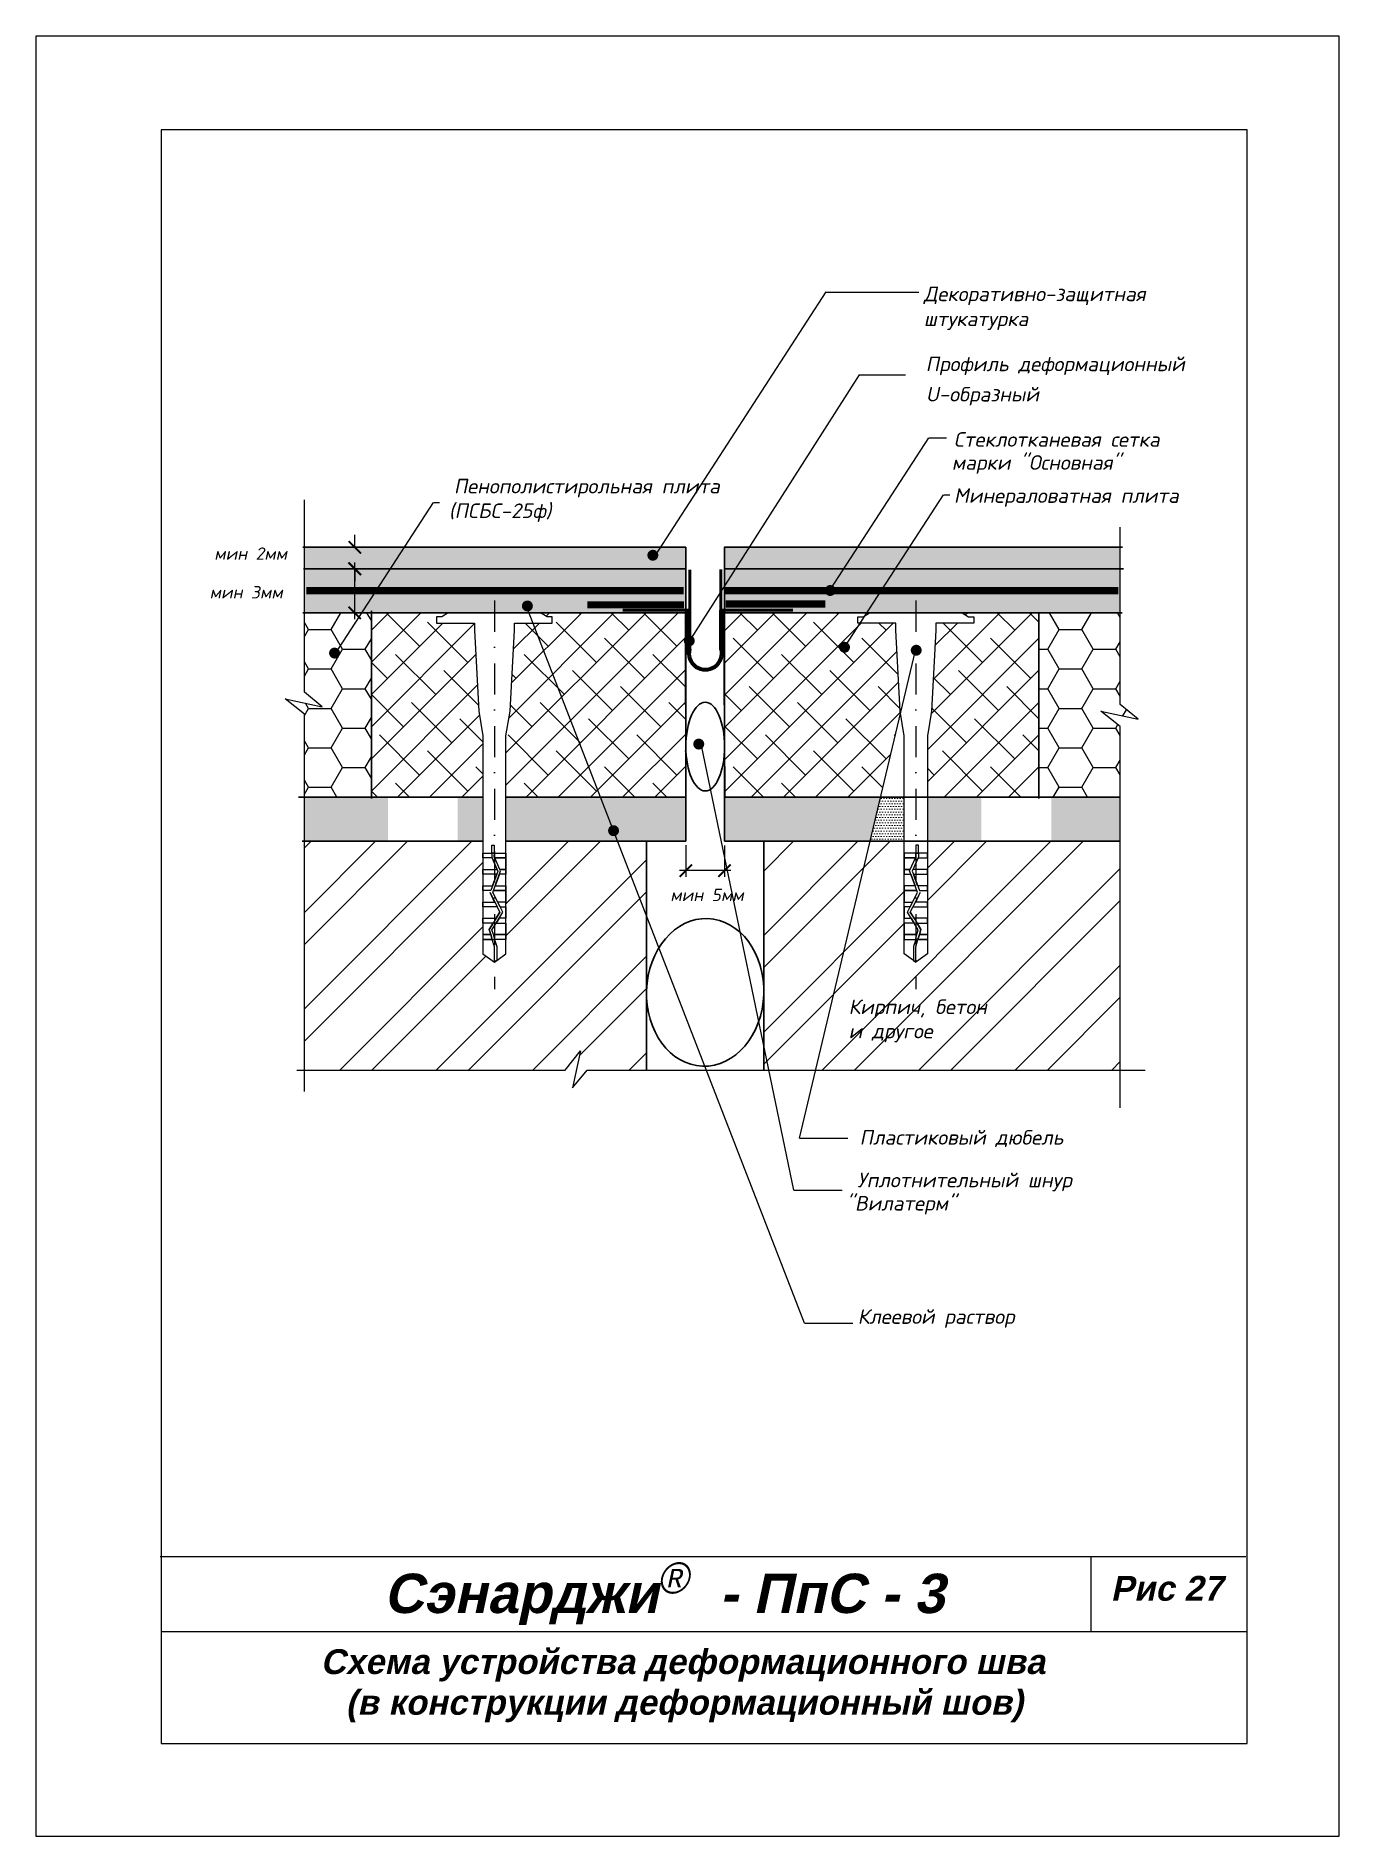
# Model space of a CAD drawing. Header units: inches. Extents: x 47 to 4151, y -1120 to 1902.
# Drawn here: x 1306.9 to 1516.9, y 948.9 to 1238.9 of the extents above; entities that cross this region are included whole.
import ezdxf

# ---------------------------------------------------------------- set-up
doc = ezdxf.new("R2010")
doc.units = ezdxf.units.IN
doc.header["$LTSCALE"] = 10
doc.header["$MEASUREMENT"] = 0
doc.linetypes.add('DASHDOT', pattern=[1, 0.5, -0.25, 0, -0.25])
doc.linetypes.add('HIDDEN', pattern=[0.375, 0.25, -0.125])
doc.layers.add('dim', color=160, linetype='Continuous', lineweight=15)
doc.layers.add('Layer1', color=108, linetype='Continuous', lineweight=30)
for name, color, linetype in [('DUBEL', 142, 'Continuous'), ('hatch', 240, 'Continuous'), ('ndp', 242, 'Continuous'), ('ramka', 248, 'Continuous')]:
    doc.layers.add(name, color=color, linetype=linetype)
doc.layers.add('list', color=5, linetype='Continuous', plot=False)
doc.styles.add('ndp', font='ARIALBD.TTF', dxfattribs={"oblique": 12})
doc.styles.add('style2', font='romans.shx', dxfattribs={"oblique": 12})
doc.dimstyles.new('1', dxfattribs={"dimtxt": 2, "dimasz": 2, "dimexe": 1, "dimexo": 0.7, "dimgap": 2, "dimtad": 0, "dimtih": 1, "dimtoh": 1, "dimdec": 4, "dimzin": 0, "dimdsep": 46, "dimtxsty": 'style2', "dimblk": 'ARCHTICK', "dimcen": 1.5, "dimdle": 1, "dimadec": 0, "dimazin": 0, "dimtfac": 1, "dimtdec": 4, "dimtofl": 0, "dimtmove": 0, "dimatfit": 2, "dimldrblk": 'DOTSMALL', "dimfxl": 1, "dimtolj": 1, "dimtzin": 0, "dimarcsym": 0})
pattern_1 = [(0, (839.3716, 1349.6282), (5.498905, 3.174794), [3.665937, -7.331874]), (120, (839.3716, 1349.6282), (-5.498905, 3.174794), [3.665937, -7.331874]), (60, (839.3716, 1349.6282), (1e-08, 6.349589), [-7.331874, 3.665937])]
pattern_2 = [(45, (1075.834, 2192.116), (-7.77663, 7.77663), []), (45, (1081.018, 2192.116), (-7.77663, 7.77663), [])]

msp = doc.modelspace()

# ---------------------------------------------------------------- texts
at = {"layer": 'ndp', "oblique": 12}
for s, height, style, p in [('Декоративно-защитная', 2.34619952, 'style2', (1449.945409, 1196.178396)), ('штукатурка', 2.3461995, 'style2', (1449.945409, 1192.164477)), ('Профиль деформационный', 2.34619952, 'style2', (1450.248939, 1184.891193)), ('U-образный', 2.3461995, 'style2', (1450.281418, 1180.014001)), ('Стеклотканевая сетка', 2.34619952, 'style2', (1454.796184, 1172.731339)), ('марки "Основная"', 2.34619952, 'style2', (1454.458074, 1169.016931)), ('Пенополистирольная плита', 2.34619952, 'style2', (1374.214471, 1165.209771)), ('Минераловатная плита', 2.34619952, 'style2', (1454.796184, 1163.68339)), ('(ПСБС-25ф)', 2.3461995, 'style2', (1373.412238, 1161.243911)), ('Кирпич, бетон', 2.34619952, 'style2', (1437.824168, 1081.328334)), ('и другое', 2.3461995, 'style2', (1437.824168, 1077.412195)), ('Пластиковый дюбель', 2.34619952, 'style2', (1439.59445, 1060.285307)), ('Уплотнительный шнур', 2.34619952, 'style2', (1439.247251, 1053.414235)), (' "Вилатерм"', 2.34619952, 'style2', (1435.893082, 1049.666327)), ('Клеевой раствор', 2.34619952, 'style2', (1439.286117, 1031.411703)), ('Сэнарджи    - ПпС - 3', 6.33260053, 'ndp', (1362.927837, 984.824696)), ('Рис 27', 4, 'ndp', (1480.069698, 986.80241)), ('Схема устройства деформационного шва', 4, 'ndp', (1352.734877, 974.993501)), ('(в конструкции деформационный шов)', 4, 'ndp', (1356.770992, 968.432551))]:
    msp.add_text(s, height=height, dxfattribs=dict(at, style=style)).set_placement(p)
at = {"layer": 'ndp', "insert": (1406.99064, 992.963781), "char_height": 5, "attachment_point": 1, "style": 'style2'}
msp.add_mtext('{\\fCentury Gothic|b0|i0|c204|p32;®}', dxfattribs=at)

# ---------------------------------------------------------------- blocks, each defined once
blk = doc.blocks.new('_ArchTick')
at = {"layer": 'DUBEL', "color": 0, "const_width": 0.15}
blk.add_lwpolyline([(-0.5, -0.5), (0.5, 0.5)], dxfattribs=at)
blk = doc.blocks.new('*D271')
at = {"layer": 'Defpoints', "color": 0}
for p in [(1358.26, 1156.53), (1359.26, 1156.53), (1359.26, 1153.07)]:
    blk.add_point(p, dxfattribs=at)
at = {"layer": 'dim', "color": 0, "lineweight": -2}
for p, q in [((1358.26, 1156.53), (1358.26, 1158.53)), ((1358.56, 1156.53), (1357.26, 1156.53)), ((1358.56, 1153.07), (1357.26, 1153.07)), ((1358.26, 1153.07), (1358.26, 1151.07))]:
    blk.add_line(p, q, dxfattribs=at)
at = {"layer": 'dim', "color": 0, "lineweight": -2, "xscale": 2, "yscale": 2, "zscale": 2}
for p, rotation in [((1358.26, 1156.53), 270), ((1358.26, 1153.07), 90)]:
    blk.add_blockref('_ArchTick', p, dxfattribs=dict(at, rotation=rotation))
at = {"layer": 'dim', "color": 0, "insert": (1341.46, 1155.51), "char_height": 2, "attachment_point": 5, "style": 'style2'}
blk.add_mtext('\\A1;{\\fRomanS|b0|i0|c204|p2;мин 2мм}', dxfattribs=at)
blk = doc.blocks.new('_DotSmall')
at = {"layer": 'DUBEL', "color": 0, "const_width": 0.5}
blk.add_lwpolyline([(-0.0625, 0, 1), (0.0625, 0, 1)], format="xyb", close=True, dxfattribs=at)
blk = doc.blocks.new('*D270')
at = {"layer": 'Defpoints', "color": 0}
for p in [(1357.16, 1153.07), (1357.16, 1145.97), (1358.22, 1145.97)]:
    blk.add_point(p, dxfattribs=at)
at = {"layer": 'dim', "color": 0, "lineweight": -2}
for p, q in [((1357.86, 1153.07), (1359.22, 1153.07)), ((1358.22, 1154.07), (1358.22, 1144.97)), ((1357.86, 1145.97), (1359.22, 1145.97))]:
    blk.add_line(p, q, dxfattribs=at)
at = {"layer": 'dim', "color": 0, "lineweight": -2, "xscale": 2, "yscale": 2, "zscale": 2}
for p, rotation in [((1358.22, 1153.07), 90), ((1358.22, 1145.97), 270)]:
    blk.add_blockref('_ArchTick', p, dxfattribs=dict(at, rotation=rotation))
at = {"layer": 'dim', "color": 0, "insert": (1340.74, 1149.28), "char_height": 2, "attachment_point": 5, "style": 'style2'}
blk.add_mtext('\\A1;{\\fRomanS|b0|i0|c204|p2;мин 3мм}', dxfattribs=at)
blk = doc.blocks.new('*D269')
at = {"layer": 'Defpoints', "color": 0}
for p in [(1411.59, 1109.23), (1417.83, 1109.16), (1411.59, 1104.43)]:
    blk.add_point(p, dxfattribs=at)
at = {"layer": 'dim', "color": 0, "lineweight": -2}
for p, q in [((1411.59, 1108.53), (1411.59, 1103.43)), ((1417.83, 1108.46), (1417.83, 1103.43)), ((1418.83, 1104.43), (1410.59, 1104.43))]:
    blk.add_line(p, q, dxfattribs=at)
at = {"layer": 'dim', "color": 0, "lineweight": -2, "xscale": 2, "yscale": 2, "zscale": 2, "rotation": 180}
blk.add_blockref('_ArchTick', (1411.59, 1104.43), dxfattribs=at)
at = {"layer": 'dim', "color": 0, "lineweight": -2, "xscale": 2, "yscale": 2, "zscale": 2}
blk.add_blockref('_ArchTick', (1417.83, 1104.43), dxfattribs=at)
at = {"layer": 'dim', "color": 0, "insert": (1415.01, 1100.52), "char_height": 2, "attachment_point": 5, "style": 'style2'}
blk.add_mtext('\\A1;{\\fRomanS|b0|i0|c204|p2;мин 5мм}', dxfattribs=at)

# ---------------------------------------------------------------- dimensions: what is measured, and where the dimension line sits
at = {"layer": 'dim'}
for base, p1, p2, angle, text, picture, middle in [((1358.262521, 1156.528571), (1359.262521, 1153.073116), (1359.262521, 1156.528571), 90, '{\\fRomanS|b0|i0|c204|p2;мин 2мм}', '*D271', (1341.456216, 1155.507499)), ((1358.216423, 1145.974515), (1357.160074, 1153.073116), (1357.160074, 1145.974515), 90, '{\\fRomanS|b0|i0|c204|p2;мин 3мм}', '*D270', (1340.736087, 1149.278586)), ((1411.585923, 1104.434879), (1417.828194, 1109.163497), (1411.585923, 1109.225997), 180, '{\\fRomanS|b0|i0|c204|p2;мин 5мм}', '*D269', (1415.013936, 1100.524951))]:
    dim = msp.add_linear_dim(base=base, p1=p1, p2=p2, angle=angle, text=text, dimstyle='1', override={"dimtmove": 2}, dxfattribs=at)
    dim.commit()
    dim.dimension.update_dxf_attribs({"geometry": picture, "text_midpoint": middle, "dimtype": 160})

# ---------------------------------------------------------------- hatches: boundary and pattern name
at = {"layer": 'dim'}
h = msp.add_hatch(dxfattribs=at)
h.set_pattern_fill('DOTS', color=1, scale=7, style=0)
h.paths.add_polyline_path([(1411.585923, 1153.073116), (1363.95561, 1153.073116), (1359.351074, 1145.974515), (1377.332693, 1145.974515), (1388.194534, 1145.974515), (1411.585923, 1145.974515)])
h.paths.add_polyline_path([(1437.017624, 1153.073116), (1419.70369, 1153.073116), (1417.828194, 1150.169133), (1417.828194, 1149.523815), (1434.427963, 1149.523815, -0.5434053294), (1435.009946, 1149.977972)])
h.paths.add_polyline_path([(1363.578342, 1116.262098), (1350.117017, 1116.262098), (1350.117017, 1109.163497), (1363.578342, 1109.163497)])
h.paths.add_polyline_path([(1378.887071, 1116.262098), (1374.831744, 1116.262098), (1374.831744, 1109.163497), (1378.887071, 1109.163497)])
h.paths.add_polyline_path([(1411.585923, 1116.262098), (1382.612767, 1116.262098), (1382.612767, 1109.163497), (1400.592407, 1109.163497), (1400.094102, 1110.44851, -0.0832334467), (1399.950649, 1110.424463, -1), (1399.950649, 1111.304288, -0.8463240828), (1400.094102, 1110.44851), (1400.592407, 1109.163497), (1411.585923, 1109.163497)])
h.paths.add_polyline_path([(1442.97529, 1116.262098), (1417.828194, 1116.262098), (1417.828194, 1109.163497), (1441.287362, 1109.163497)])
h.paths.add_polyline_path([(1459.232208, 1116.262098), (1450.527045, 1116.262098), (1450.527045, 1109.163497), (1459.232208, 1109.163497)])
h = msp.add_hatch(dxfattribs=at)
h.set_pattern_fill('DOTS', color=1, scale=7, style=0)
h.paths.add_polyline_path([(1363.95561, 1153.073116), (1350.117017, 1153.073116), (1350.117017, 1145.974515), (1359.351074, 1145.974515)])
h.paths.add_polyline_path([(1445.361224, 1153.073116), (1437.017624, 1153.073116), (1435.009946, 1149.977972, -0.3440063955), (1435.304431, 1149.523815), (1443.058956, 1149.523815)])
h.paths.add_polyline_path([(1443.058956, 1149.523815), (1435.304431, 1149.523815, -0.3888441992), (1434.866197, 1149.122296, -1), (1434.866197, 1150.002121, -0.0834129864), (1435.009946, 1149.977972), (1437.017624, 1153.073116), (1419.70369, 1153.073116), (1417.828194, 1150.169133), (1417.828194, 1145.974515), (1440.756688, 1145.974515)])
h.paths.add_polyline_path([(1419.70369, 1153.073116), (1417.828194, 1153.073116), (1417.828194, 1150.169133)])
h = msp.add_hatch(dxfattribs=at)
h.set_pattern_fill('DOTS', color=1, scale=7, style=0)
h.paths.add_polyline_path([(1481.611423, 1153.073116), (1445.361224, 1153.073116), (1440.756688, 1145.974515), (1481.611423, 1145.974515)])
h.paths.add_polyline_path([(1481.611423, 1116.262098), (1470.485609, 1116.262098), (1470.485609, 1109.163497), (1481.611423, 1109.163497)])
h = msp.add_hatch(dxfattribs=at)
h.set_pattern_fill('ANSI38', color=1, scale=29.3275, style=0)
h.paths.add_polyline_path([(1377.530169, 1143.187848), (1377.530169, 1144.323942), (1371.421504, 1144.323942), (1371.421504, 1145.344805), (1372.263134, 1145.344805), (1373.305304, 1145.974515), (1360.922641, 1145.974515), (1360.922641, 1116.262098), (1378.887071, 1116.262098), (1378.887071, 1126.168693), (1378.211514, 1130.131342)])
h.paths.add_polyline_path([(1411.551164, 1145.974515), (1388.194534, 1145.974515), (1389.236704, 1145.344805), (1390.078334, 1145.344805), (1390.078334, 1144.323942), (1383.969669, 1144.323942), (1383.969669, 1143.187848), (1383.288324, 1130.131342), (1382.612767, 1126.168693), (1382.612767, 1116.262098), (1411.585923, 1116.262098), (1411.585923, 1126.938262)])
h.paths.add_polyline_path([(1446.187331, 1129.770371), (1446.125793, 1130.131342), (1445.444447, 1143.187848), (1445.444447, 1144.323942), (1439.686037, 1144.323942), (1437.396761, 1140.794671, -0.7608202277), (1437.170575, 1139.977449, -1), (1437.170575, 1140.857274, -0.1358342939), (1437.396761, 1140.794671), (1439.686037, 1144.323942), (1439.335782, 1144.323942), (1439.335782, 1145.344805), (1440.177412, 1145.344805), (1440.458324, 1145.51454), (1440.756688, 1145.974515), (1417.828194, 1145.974515), (1417.828194, 1129.328657), (1417.895508, 1116.262098), (1442.97529, 1116.262098)])
h.paths.add_polyline_path([(1468.507493, 1145.974515), (1456.108812, 1145.974515), (1457.150982, 1145.344805), (1457.992612, 1145.344805), (1457.992612, 1144.323942), (1451.883947, 1144.323942), (1451.883947, 1143.187848), (1451.202602, 1130.131342), (1450.527045, 1126.168693), (1450.527045, 1116.262098), (1468.507493, 1116.262098)])
h = msp.add_hatch(dxfattribs=at)
h.set_pattern_fill('DOTS', color=1, scale=7, style=0)
h.set_pattern_definition([(0, (-210, 0), (0.21875, 0.4375), [0, -0.4375])])
h.paths.add_polyline_path([(1446.801349, 1116.262098), (1442.97529, 1116.262098), (1441.287362, 1109.163497), (1446.801349, 1109.163497)])
at = {"layer": 'hatch'}
h = msp.add_hatch(dxfattribs=at)
h.set_pattern_fill('AR-CONC', color=1, scale=0.293275, angle=90, style=0)
h.set_pattern_definition([(140, (839.3716, 1349.6282), (0.1840363, 2.1035444), [0.219956, -2.419518]), (85, (839.3716, 1349.6282), (-2.205991, -0.406923), [0.175965, -1.9356146]), (190.4514, (839.387, 1349.8035), (-2.0219534, 1.696623), [0.186934, -2.056274]), (136.1842, (838.785, 1349.6282), (0.485426, 3.129951), [0.329934, -3.629277]), (186.6356, (838.8255, 1349.889), (-2.856844, 2.741131), [0.280401, -3.08441]), (81.1842, (838.785, 1349.6282), (-2.856846, 2.74113), [0.263947, -2.903422]), (111, (838.9317, 1349.9215), (1.1807803, 1.750579), [0.219956, -2.419518]), (56, (838.9317, 1349.9215), (-2.1266834, 0.713583), [0.175965, -1.9356146]), (161.4514, (839.0301, 1350.0674), (-0.945901, 2.4641624), [0.186934, -2.056274]), (127.5, (839.3716, 1349.62824), (-0.97629425, 0.0356618), [0, -1.9121526, 0, -1.964942, 0, -1.9429465]), (97.5, (839.3716, 1349.6282), (-1.1567107, 0.771517), [0, -1.1203103, 0, -1.8681614, 0, -0.7405192]), (57.5, (839.3716, 1348.9742), (0.0661478, 1.5655674), [0, -0.7331874, 0, -2.2875445, 0, -3.0353956]), (47.5, (839.3716, 1348.681), (-0.2935828, 1.710339), [0, -0.9531436, 0, -1.5191642, 0, -2.1555708])])
h.paths.add_polyline_path([(1481.611423, 1156.528571), (1430.539315, 1156.528571), (1428.300527, 1153.073116), (1481.611423, 1153.073116)])
h.paths.add_polyline_path([(1430.539315, 1156.528571), (1417.828194, 1156.528571), (1417.828194, 1153.073116), (1428.300527, 1153.073116)])
h.paths.add_polyline_path([(1411.585923, 1156.528571), (1398.348878, 1156.528571), (1400.788277, 1153.073116), (1411.585923, 1153.073116)])
h.paths.add_polyline_path([(1398.348878, 1156.528571), (1350.117017, 1156.528571), (1350.117017, 1153.073116), (1400.788277, 1153.073116)])
h = msp.add_hatch(dxfattribs=at)
h.set_pattern_fill('HONEY', color=1, scale=29.327494, style=0)
h.set_pattern_definition(pattern_1)
h.paths.add_polyline_path([(1360.922641, 1145.974515), (1350.117017, 1145.974515), (1350.117017, 1133.168438), (1353.003355, 1130.796456), (1347.002343, 1132.108618), (1350.117017, 1129.653885), (1350.117017, 1116.262098), (1360.922641, 1116.262098)])
h.paths.add_polyline_path([(1340.077182, 1145.116029), (1354.716423, 1145.116029), (1354.716423, 1142.097632), (1340.077182, 1142.097632)], flags=9)
h = msp.add_hatch(dxfattribs=at)
h.set_pattern_fill('HONEY', color=1, scale=29.327494, style=0)
h.set_pattern_definition(pattern_1)
h.paths.add_polyline_path([(1481.611423, 1131.182767), (1481.611423, 1145.974515), (1468.507493, 1145.974515), (1468.507493, 1116.262098), (1481.611423, 1116.262098), (1481.611423, 1127.668215), (1478.49675, 1130.122947), (1484.497762, 1128.810786)])
h = msp.add_hatch(dxfattribs=at)
h.set_pattern_fill('ANSI32', color=1, scale=29.327494, style=0)
h.set_pattern_definition(pattern_2)
edge = h.paths.add_edge_path()
edge.add_line((1380.749919, 1089.672261), (1378.887071, 1091.014967))
edge.add_line((1378.887071, 1091.014967), (1378.887071, 1093.341718))
edge.add_line((1378.887071, 1093.341718), (1378.887071, 1094.120941))
edge.add_line((1378.887071, 1094.120941), (1378.887071, 1096.748167))
edge.add_line((1378.887071, 1096.748167), (1378.887071, 1099.375392))
edge.add_line((1378.887071, 1099.375392), (1378.887071, 1102.002618))
edge.add_line((1378.887071, 1102.002618), (1378.887071, 1104.629843))
edge.add_line((1378.887071, 1104.629843), (1378.887071, 1107.257069))
edge.add_line((1378.887071, 1107.257069), (1378.887071, 1109.163497))
edge.add_line((1378.887071, 1109.163497), (1350.117017, 1109.163497))
edge.add_line((1350.117017, 1109.163497), (1350.117017, 1072.297904))
edge.add_line((1350.117017, 1072.297904), (1392.170339, 1072.297904))
edge.add_line((1392.170339, 1072.297904), (1394.625072, 1075.412577))
edge.add_line((1394.625072, 1075.412577), (1393.31291, 1069.411565))
edge.add_line((1393.31291, 1069.411565), (1395.684892, 1072.297904))
edge.add_line((1395.684892, 1072.297904), (1405.258594, 1072.297904))
edge.add_line((1405.258594, 1072.297904), (1405.258594, 1084.110383))
edge.add_ellipse((1414.707058, 1084.818261), major_axis=(-0.41083, -11.899506), ratio=0.7940215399, start_angle=270, end_angle=274.97943494, ccw=False)
edge.add_line((1405.258594, 1085.144469), (1405.258594, 1109.163497))
edge.add_line((1405.258594, 1109.163497), (1382.612767, 1109.163497))
edge.add_line((1382.612767, 1109.163497), (1382.612767, 1107.257069))
edge.add_line((1382.612767, 1107.257069), (1382.612767, 1106.477846))
edge.add_line((1382.612767, 1106.477846), (1382.612767, 1103.85062))
edge.add_line((1382.612767, 1103.85062), (1382.612767, 1101.223395))
edge.add_line((1382.612767, 1101.223395), (1382.612767, 1099.375392))
edge.add_line((1382.612767, 1099.375392), (1382.612767, 1096.748167))
edge.add_line((1382.612767, 1096.748167), (1382.612767, 1093.341718))
edge.add_line((1382.612767, 1093.341718), (1382.612767, 1091.014967))
edge.add_line((1382.612767, 1091.014967), (1380.749919, 1089.672261))
h.paths.add_polyline_path([(1389.32377, 1100.654907), (1405.889424, 1100.654907), (1405.889424, 1097.63651), (1389.32377, 1097.63651)], flags=9)
h = msp.add_hatch(dxfattribs=at)
h.set_pattern_fill('ANSI32', color=1, scale=29.327494, style=0)
h.set_pattern_definition(pattern_2)
h.paths.add_polyline_path([(1481.611423, 1109.163497), (1450.527045, 1109.163497), (1450.527045, 1107.257069), (1450.527045, 1106.477846), (1450.527045, 1104.629843), (1450.527045, 1103.85062), (1450.527045, 1102.002618), (1450.527045, 1101.223395), (1450.527045, 1099.375392), (1450.527045, 1098.596169), (1450.527045, 1096.748167), (1450.527045, 1095.968944), (1450.527045, 1094.120941), (1450.527045, 1093.341718), (1450.527045, 1091.014967), (1448.664197, 1089.672261), (1448.268766, 1089.95728), (1447.268203, 1090.678468), (1424.155522, 1084.095898), (1424.155522, 1072.297904), (1481.611423, 1072.297904)])
edge = h.paths.add_edge_path()
edge.add_line((1446.801349, 1095.968944), (1446.801349, 1096.748167))
edge.add_line((1446.801349, 1096.748167), (1446.801349, 1098.596169))
edge.add_line((1446.801349, 1098.596169), (1446.801349, 1099.375392))
edge.add_line((1446.801349, 1099.375392), (1446.801349, 1102.002618))
edge.add_line((1446.801349, 1102.002618), (1446.801349, 1103.85062))
edge.add_line((1446.801349, 1103.85062), (1446.801349, 1106.477846))
edge.add_line((1446.801349, 1106.477846), (1446.801349, 1107.257069))
edge.add_line((1446.801349, 1107.257069), (1446.801349, 1109.163497))
edge.add_line((1446.801349, 1109.163497), (1424.155522, 1109.163497))
edge.add_line((1424.155522, 1109.163497), (1424.155522, 1085.52614))
edge.add_ellipse((1414.707058, 1084.818261), major_axis=(-0.41083, -11.899506), ratio=0.7940215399, start_angle=90, end_angle=94.97943494, ccw=False)
edge.add_line((1424.155522, 1084.492054), (1424.155522, 1084.095898))
edge.add_line((1424.155522, 1084.095898), (1447.268203, 1090.678468))
edge.add_line((1447.268203, 1090.678468), (1446.801349, 1091.014967))
edge.add_line((1446.801349, 1091.014967), (1446.801349, 1093.341718))
edge.add_line((1446.801349, 1093.341718), (1446.801349, 1095.968944))
h.paths.add_polyline_path([(1437.15653, 1079.930435), (1465.981267, 1079.597968), (1466.978667, 1084.290367), (1438.15393, 1084.622834)], flags=24)
h.paths.add_polyline_path([(1437.393605, 1076.168254), (1454.431482, 1075.918904), (1455.179532, 1079.438203), (1438.141655, 1079.687553)], flags=24)
h.paths.add_polyline_path([(1423.327458, 1100.993504), (1439.893112, 1100.993504), (1439.893112, 1097.975107), (1423.327458, 1097.975107)], flags=9)

# ---------------------------------------------------------------- linework, layer by layer
at = {"layer": 'DUBEL', "linetype": 'DASHDOT'}
for p, q in [((1380.749919, 1147.927312), (1380.749919, 1085.359713)), ((1448.664197, 1147.927312), (1448.664197, 1085.359713))]:
    msp.add_line(p, q, dxfattribs=at)
at = {"layer": 'DUBEL', "linetype": 'HIDDEN', "const_width": 1.1731}
for points in [[(1407.653786, 1149.523815), (1411.224931, 1149.523815), (1411.224931, 1149.523815), (1350.45218, 1149.523815)], [(1417.958789, 1149.523815), (1417.958789, 1149.523815), (1417.958789, 1149.523815), (1481.281757, 1149.523815)], [(1395.718418, 1147.258679), (1395.718418, 1147.258679), (1395.718418, 1147.258679), (1411.300564, 1147.258679)], [(1418.034956, 1147.374994), (1418.034956, 1147.374994), (1418.034956, 1147.374994), (1434.097281, 1147.374994)]]:
    msp.add_lwpolyline(points, dxfattribs=at)
at = {"layer": 'DUBEL'}
for points in [[(1383.969669, 1143.187848), (1383.969669, 1144.323942), (1390.078334, 1144.323942), (1390.078334, 1145.344805), (1389.236704, 1145.344805), (1388.194534, 1145.974515), (1373.305304, 1145.974515), (1372.263134, 1145.344805), (1371.421504, 1145.344805), (1371.421504, 1144.323942), (1377.530169, 1144.323942), (1377.530169, 1143.187848), (1378.211514, 1130.131342), (1378.887071, 1126.168693), (1378.887071, 1107.257069), (1380.335039, 1107.257069), (1380.335039, 1108.547471), (1380.730469, 1108.547471), (1380.730469, 1107.257069), (1380.335039, 1107.257069), (1382.612767, 1107.257069), (1382.612767, 1106.477846), (1380.809619, 1106.477846), (1380.730469, 1106.654442), (1380.749919, 1107.257069), (1380.335039, 1107.257069), (1380.335039, 1106.569879), (1380.376287, 1106.477846), (1378.887071, 1106.477846), (1378.887071, 1107.257069), (1378.887071, 1104.629843), (1381.204553, 1104.629843), (1380.376287, 1106.477846), (1381.322673, 1104.366298), (1381.133609, 1103.85062), (1378.887071, 1103.85062), (1378.887071, 1104.629843), (1378.887071, 1102.002618), (1380.456073, 1102.002618), (1381.133609, 1103.85062), (1380.170385, 1101.223395), (1378.887071, 1101.223395), (1378.887071, 1102.002618), (1378.887071, 1099.375392), (1380.749919, 1099.375392), (1380.051343, 1100.898702), (1381.217501, 1098.596169), (1378.887071, 1098.596169), (1378.887071, 1099.375392), (1378.887071, 1096.748167), (1380.749919, 1096.748167), (1381.021843, 1096.748167), (1381.644533, 1097.753011), (1381.217501, 1098.596169), (1381.644533, 1097.753011), (1380.538968, 1095.968944), (1378.887071, 1095.968944), (1378.887071, 1096.748167), (1378.887071, 1094.120941), (1380.174147, 1094.120941), (1379.922165, 1094.9736), (1380.538968, 1095.968944), (1379.922165, 1094.9736), (1380.174147, 1094.120941), (1378.887071, 1094.120941), (1378.887071, 1093.341718), (1380.404428, 1093.341718), (1380.174147, 1094.120941), (1380.404428, 1093.341718), (1378.887071, 1093.341718), (1378.887071, 1091.014967), (1380.749919, 1089.672261), (1380.749919, 1092.172643), (1380.404428, 1093.341718), (1380.749919, 1093.341718), (1381.14535, 1092.22985), (1381.14535, 1089.95728), (1380.749919, 1089.672261), (1382.612767, 1091.014967), (1382.612767, 1093.341718), (1380.816764, 1093.341718), (1380.586484, 1094.120941), (1382.612767, 1094.120941), (1380.749919, 1094.120941), (1380.586484, 1094.120941), (1380.351572, 1094.915838), (1381.004168, 1095.968944), (1382.612767, 1095.968944), (1382.612767, 1093.341718), (1382.612767, 1096.748167), (1381.487044, 1096.748167), (1381.004168, 1095.968944), (1382.097657, 1097.733523), (1381.660755, 1098.596169), (1382.612767, 1098.596169), (1382.612767, 1096.748167), (1382.612767, 1099.375392), (1381.266104, 1099.375392), (1381.660755, 1098.596169), (1380.481786, 1100.923997), (1380.877243, 1102.002618), (1382.612767, 1102.002618), (1382.612767, 1099.375392), (1382.612767, 1101.223395), (1380.749919, 1101.223395), (1380.591555, 1101.223395), (1382.612767, 1101.223395), (1382.612767, 1103.85062), (1381.554779, 1103.85062), (1380.877243, 1102.002618), (1381.749315, 1104.381224), (1381.637885, 1104.629843), (1382.612767, 1104.629843), (1381.637885, 1104.629843), (1380.809619, 1106.477846), (1382.612767, 1106.477846), (1382.612767, 1103.85062), (1382.612767, 1107.257069), (1382.612767, 1126.168693), (1383.288324, 1130.131342), (1383.969669, 1143.187848)], [(1445.444447, 1143.187848), (1445.444447, 1144.323942), (1439.335782, 1144.323942), (1439.335782, 1145.344805), (1440.177412, 1145.344805), (1441.219582, 1145.974515), (1456.108812, 1145.974515), (1457.150982, 1145.344805), (1457.992612, 1145.344805), (1457.992612, 1144.323942), (1451.883947, 1144.323942), (1451.883947, 1143.187848), (1451.202602, 1130.131342), (1450.527045, 1126.168693), (1450.527045, 1107.257069), (1449.079077, 1107.257069), (1449.079077, 1108.547471), (1448.683647, 1108.547471), (1448.683647, 1107.257069), (1449.079077, 1107.257069), (1446.801349, 1107.257069), (1446.801349, 1106.477846), (1448.604497, 1106.477846), (1448.683647, 1106.654442), (1448.664197, 1107.257069), (1449.079077, 1107.257069), (1449.079077, 1106.569879), (1449.037829, 1106.477846), (1450.527045, 1106.477846), (1450.527045, 1107.257069), (1450.527045, 1104.629843), (1448.209563, 1104.629843), (1449.037829, 1106.477846), (1448.091443, 1104.366298), (1448.280507, 1103.85062), (1450.527045, 1103.85062), (1450.527045, 1104.629843), (1450.527045, 1102.002618), (1448.958043, 1102.002618), (1448.280507, 1103.85062), (1449.243731, 1101.223395), (1450.527045, 1101.223395), (1450.527045, 1102.002618), (1450.527045, 1099.375392), (1448.664197, 1099.375392), (1449.362773, 1100.898702), (1448.196615, 1098.596169), (1450.527045, 1098.596169), (1450.527045, 1099.375392), (1450.527045, 1096.748167), (1448.664197, 1096.748167), (1448.392273, 1096.748167), (1447.769583, 1097.753011), (1448.196615, 1098.596169), (1447.769583, 1097.753011), (1448.875148, 1095.968944), (1450.527045, 1095.968944), (1450.527045, 1096.748167), (1450.527045, 1094.120941), (1449.239969, 1094.120941), (1449.491951, 1094.9736), (1448.875148, 1095.968944), (1449.491951, 1094.9736), (1449.239969, 1094.120941), (1450.527045, 1094.120941), (1450.527045, 1093.341718), (1449.009688, 1093.341718), (1449.239969, 1094.120941), (1449.009688, 1093.341718), (1450.527045, 1093.341718), (1450.527045, 1091.014967), (1448.664197, 1089.672261), (1448.664197, 1092.172643), (1449.009688, 1093.341718), (1448.664197, 1093.341718), (1448.268766, 1092.22985), (1448.268766, 1089.95728), (1448.664197, 1089.672261), (1446.801349, 1091.014967), (1446.801349, 1093.341718), (1448.597352, 1093.341718), (1448.827632, 1094.120941), (1446.801349, 1094.120941), (1448.664197, 1094.120941), (1448.827632, 1094.120941), (1449.062544, 1094.915838), (1448.409948, 1095.968944), (1446.801349, 1095.968944), (1446.801349, 1093.341718), (1446.801349, 1096.748167), (1447.927073, 1096.748167), (1448.409948, 1095.968944), (1447.316459, 1097.733523), (1447.753361, 1098.596169), (1446.801349, 1098.596169), (1446.801349, 1096.748167), (1446.801349, 1099.375392), (1448.148012, 1099.375392), (1447.753361, 1098.596169), (1448.93233, 1100.923997), (1448.536873, 1102.002618), (1446.801349, 1102.002618), (1446.801349, 1099.375392), (1446.801349, 1101.223395), (1448.664197, 1101.223395), (1448.822561, 1101.223395), (1446.801349, 1101.223395), (1446.801349, 1103.85062), (1447.859337, 1103.85062), (1448.536873, 1102.002618), (1447.664801, 1104.381224), (1447.776231, 1104.629843), (1446.801349, 1104.629843), (1447.776231, 1104.629843), (1448.604497, 1106.477846), (1446.801349, 1106.477846), (1446.801349, 1103.85062), (1446.801349, 1107.257069), (1446.801349, 1126.168693), (1446.125793, 1130.131342), (1445.444447, 1143.187848)]]:
    msp.add_lwpolyline(points, close=True, dxfattribs=at)
at = {"layer": 'hatch'}
for points in [[(1350.117017, 1068.82664), (1350.117017, 1129.653885), (1347.002343, 1132.108618), (1353.003355, 1130.796456), (1350.117017, 1133.168438), (1350.117017, 1164.196606)], [(1481.611423, 1066.191706), (1481.611423, 1127.668215), (1478.49675, 1130.122947), (1484.497762, 1128.810786), (1481.611423, 1131.182767), (1481.611423, 1159.778025)], [(1348.929166, 1072.297904), (1392.170339, 1072.297904), (1394.625072, 1075.412577), (1393.31291, 1069.411565), (1395.684892, 1072.297904), (1485.60958, 1072.297904)]]:
    msp.add_lwpolyline(points, dxfattribs=at)
at = {"layer": 'hatch', "color": 6, "lineweight": 53}
for points in [[(1412.228651, 1152.913169), (1412.225354, 1146.383555), (1401.435988, 1146.383555)], [(1417.219524, 1152.947847), (1417.226975, 1146.418234), (1428.868117, 1146.418234)], [(1411.682857, 1146.360816), (1411.682857, 1139.27387)], [(1417.621301, 1146.357382), (1417.621301, 1139.364264)]]:
    msp.add_lwpolyline(points, dxfattribs=at)
at = {"layer": 'hatch', "color": 3, "lineweight": 80}
for points in [[(1412.194445, 1140.144563), (1412.194445, 1146.360878)], [(1417.30476, 1140.144563), (1417.297429, 1146.387197)]]:
    msp.add_lwpolyline(points, dxfattribs=at)
at = {"layer": 'Layer1'}
for p, q in [((1377.332693, 1145.974515), (1349.89397, 1145.974515)), ((1360.922641, 1146.302618), (1360.922641, 1116.055683)), ((1468.507493, 1146.073013), (1468.507493, 1116.078889)), ((1349.176388, 1116.262098), (1378.887071, 1116.262098)), ((1349.739303, 1109.163497), (1378.887071, 1109.163497)), ((1382.612767, 1109.163497), (1411.585923, 1109.163497)), ((1405.258594, 1109.163497), (1405.258594, 1072.297904)), ((1417.828194, 1109.163497), (1481.612185, 1109.163497)), ((1424.155522, 1109.163497), (1424.155522, 1072.297904))]:
    msp.add_line(p, q, dxfattribs=at)
for points in [[(1411.585923, 1156.528571), (1411.585923, 1156.528571), (1349.897218, 1156.528571)], [(1411.585923, 1153.073116), (1411.585923, 1156.528571), (1368.025721, 1156.528571)], [(1417.828194, 1153.073116), (1417.828194, 1156.528571), (1481.97491, 1156.528571)], [(1411.585923, 1109.163497), (1411.585923, 1153.073116), (1349.992935, 1153.073116)], [(1417.828194, 1109.163497), (1417.828194, 1153.073116), (1482.133776, 1153.073116)], [(1382.612767, 1116.262098), (1411.605416, 1116.262098), (1411.551164, 1145.974515), (1377.332693, 1145.974515)], [(1481.622831, 1116.262098), (1417.895508, 1116.262098), (1417.74244, 1145.974515), (1481.944713, 1145.974515)]]:
    msp.add_lwpolyline(points, dxfattribs=at)
at = {"layer": 'Layer1', "color": 3, "lineweight": 80}
msp.add_arc((1414.749603, 1139.459234), 2.645468, 164.98584902, 15.01415098, dxfattribs=at)
at = {"layer": 'Layer1'}
for centre, major_axis, ratio in [((1414.729028, 1124.414974), (0, -7.140106), 0.4371273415), ((1414.707058, 1084.818261), (-0.41083, -11.899506), 0.7940215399)]:
    msp.add_ellipse(centre, major_axis=major_axis, ratio=ratio, dxfattribs=at)
at = {"layer": 'list'}
msp.add_lwpolyline([(1306.866318, 948.900358), (1516.866318, 948.900358), (1516.866318, 1238.900358), (1306.866318, 1238.900358)], close=True, dxfattribs=at)
at = {"layer": 'ndp'}
for p, q in [((1434.183275, 1197.707936), (1406.60042, 1155.15563)), ((1434.226272, 1197.642686), (1449.128924, 1197.642686)), ((1439.545644, 1184.308276), (1411.954566, 1141.153485)), ((1439.545644, 1184.308276), (1446.995721, 1184.308276)), ((1450.708321, 1174.179431), (1434.811035, 1149.67132)), ((1450.80425, 1174.162926), (1453.61469, 1174.162926)), ((1370.889184, 1163.762286), (1354.991898, 1139.254175)), ((1370.985113, 1163.745781), (1371.922175, 1163.745781)), ((1453.086972, 1164.983544), (1437.189686, 1140.475433)), ((1453.182901, 1164.967039), (1454.119964, 1164.967039)), ((1430.710146, 1031.496965), (1386.241317, 1146.182086)), ((1429.916472, 1061.343092), (1448.600889, 1139.920616)), ((1428.977001, 1052.977324), (1414.148706, 1124.616789)), ((1429.916474, 1061.343092), (1437.716356, 1061.343092)), ((1428.977004, 1052.977324), (1436.776886, 1052.977324)), ((1430.710148, 1031.496965), (1438.51003, 1031.496965))]:
    msp.add_line(p, q, dxfattribs=at)
at = {"layer": 'ndp', "const_width": 0.879825}
for points in [[(1406.282257, 1154.802433, 1), (1406.282257, 1155.682258, 1)], [(1434.866197, 1149.122296, 1), (1434.866197, 1150.002121, 1)], [(1386.06152, 1146.632822, 1), (1386.06152, 1147.512647, 1)], [(1354.986718, 1139.038946, 1), (1354.986718, 1139.918771, 1)], [(1412.150818, 1141.022963, 1), (1412.150818, 1141.902788, 1)], [(1437.170575, 1139.977449, 1), (1437.170575, 1140.857274, 1)], [(1448.728049, 1139.499565, 1), (1448.728049, 1140.37939, 1)], [(1413.680493, 1124.383636, 1), (1413.680493, 1125.263461, 1)], [(1399.950649, 1110.424463, -1), (1399.950649, 1111.304288, -1)]]:
    msp.add_lwpolyline(points, format="xyb", close=True, dxfattribs=at)
at = {"layer": 'ramka'}
for p, q in [((1501.866318, 993.900358), (1326.866318, 993.900358)), ((1476.866318, 993.900358), (1476.866318, 981.900358)), ((1502.049884, 981.809137), (1327.049884, 981.809137))]:
    msp.add_line(p, q, dxfattribs=at)
msp.add_lwpolyline([(1327.049884, 963.809137), (1502.049884, 963.809137), (1502.049884, 1223.809137), (1327.049884, 1223.809137)], close=True, dxfattribs=at)

msp.set_redraw_order([(e.dxf.handle, doc.entitydb.next_handle()) for e in msp.query("TEXT MTEXT ATTDEF DIMENSION ARC_DIMENSION")])  # texts and dimensions are drawn at this point

doc.saveas('drawing.dxf')
